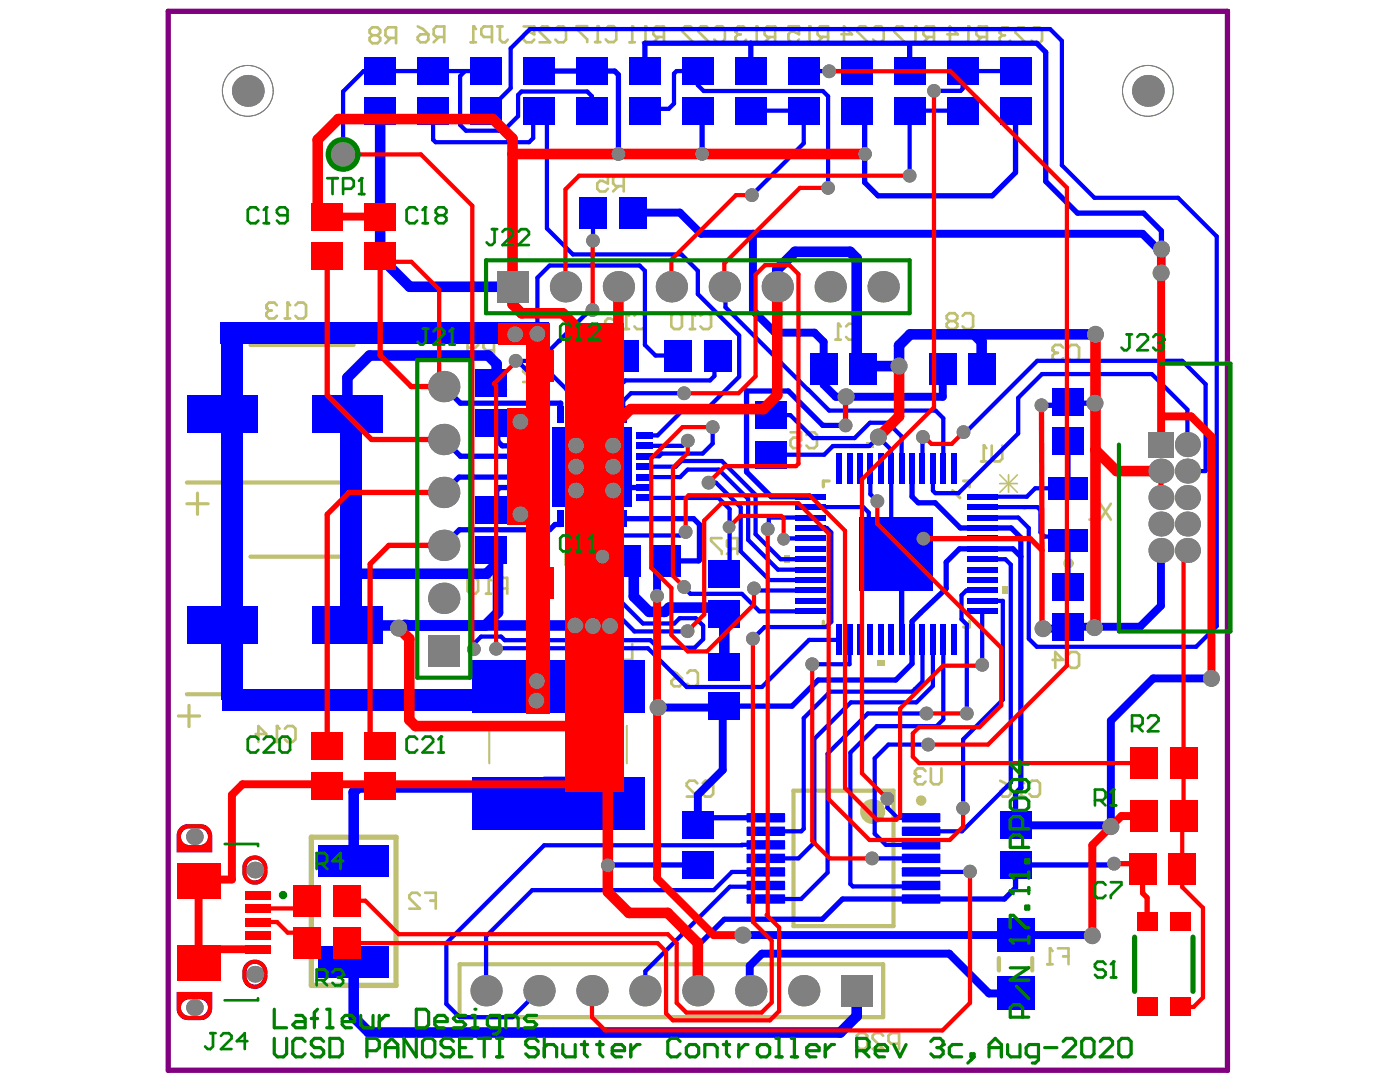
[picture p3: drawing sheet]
<svg xmlns="http://www.w3.org/2000/svg" width="279mm" height="216mm" viewBox="0 0 279 216" stroke-linecap="round" stroke-linejoin="round" font-family="sans-serif">
<path d="M33.6 2.3h211.4v211.2h-211.4zM33.6 213.5v.1" fill="none" stroke="#800080" stroke-width="1.1"/>
<g fill="#c0c073">
<path d="M175 131.8h1.6v1h-1.6z"/>
<path d="M172.9 88.3h1.6v1h-1.6z"/>
<path d="M200.1 117h1.1v1.6h-1.1z"/>
<path d="M156.6 110.8h1.1v1.6h-1.1z"/>
</g>
<path d="M165.5 96h-1.2v1.1M190.1 97.9l1.5 1.4M192.3 96h1.2v1.1M164.3 123.9v1.2h1.2M193.5 123.9v1.2h-1.2M35.6 142.9h4.2M37.7 140.8v4.2" fill="none" stroke="#c0c073" stroke-width=".63"/>
<path d="M50 68.8h20.6M37.3 96.3h33.3M50 111.1h20.6M37.3 138.5h33.3M158.3 157.8h20v27h-20zM91.7 192.4h84.6v10.6h-84.6zM199.3 191.2v2.5M206 191.2v2.5" fill="none" stroke="#c0c073" stroke-width=".83"/>
<path d="M97.6 144.8v7.5M125.1 144.8v7.5" fill="none" stroke="#c0c073" stroke-width=".42"/>
<path d="M62.1 167.1h16.9v29.5h-16.9z" fill="none" stroke="#c0c073" stroke-width="1.1"/>
<path d="M195.8 92.1h1.1M196.3 88.9v3.2M197.9 88.9v2.6l.5 .6h1.1l.5-.6v-2.6M139.2 156.3l-.6-.5h-1l-.5 .5v.5l2.1 2.1h-2.1M140.2 156.3l.6-.5h1l.5 .5v2.1l-.5 .5h-1l-.6-.5" fill="none" stroke="#c0c073" stroke-width=".53"/>
<circle cx="196.3" cy="88.9" r=".26" fill="#c0c073"/>
<path d="M119.2 35h2.1v1.6l-1-.5h-.6l-.5 .5v1.1l.5 .5h1.1l.5-.5M123.4 37.1l-1 1.1M124.5 37.1h-1.6l-.5-.5v-1l.5-.6h1.6v3.2M93.3 69.4h1.6l.5-.6v-.5l-.5-.5h-1.1l-.5 .5v2.1l.5 .5h1.1l.5-.5M97.5 69.9l-1 1M98.6 69.9h-1.6l-.5-.5v-1.1l.5-.5h1.6v3.1M196.3 88.9l.6 .5M97 118.5h1.1M97.5 115.3v3.2M100.2 117.4l-1.1 1.1M101.2 117.4h-1.6l-.5-.5v-1.1l.5-.5h1.6v3.2" fill="none" stroke="#c0c073" stroke-width=".53"/>
<path d="M39.4 98.4v4.2M37.3 100.5h4.2" fill="none" stroke="#c0c073" stroke-width=".63"/>
<circle cx="97.5" cy="115.3" r=".26" fill="#c0c073"/>
<g fill="none" stroke="#c0c073" stroke-width=".53">
<path d="M83.4 5.3l1 .5 1.1 1.1M83.4 7.4l.5-.5h1.6v1l-.5 .5h-1.1l-.5-.5zM87.6 7.4l-1.1 1M88.7 7.4h-1.6l-.6-.5v-1.1l.6-.5h1.6v3.1M93.9 8.4h1.1M94.5 5.3v3.1M98.2 7.4h-1.6l-.5-.5v-1.1l.5-.5h1.6v3.1M99.2 5.3h1.1M99.8 5.3v2.6l.5 .5h.5l.5-.5M106.5 73.6l-.5-.5h-1.1l-.5 .5v.5l2.1 2.1h-2.1M107.6 73.1v2.6l.5 .5h1.1l.5-.5v-2.6M93.3 115.8l.5-.5h1.1l.5 .5v2.1l-.5 .6h-1.1l-.5-.6z"/>
<path d="M97.5 115.3l.6 .5"/>
</g>
<circle cx="94.5" cy="5.3" r=".26" fill="#c0c073"/>
<path d="M94.5 5.3l.5 .5M124.5 65.7h1M125 62.5v3.2M126.6 63l.5-.5h1.1l.5 .5v2.1l-.5 .6h-1.1l-.5-.6M134 135.9l.5-.5h1.6v1l-.5 .6h-1.1l-.5-.6zM134 133.8l1 .5 1.1 1.1M137.2 134.3l.5-.5h1l.6 .5v2.1l-.6 .6h-1l-.5-.6" fill="none" stroke="#c0c073" stroke-width=".53"/>
<circle cx="125" cy="62.5" r=".26" fill="#c0c073"/>
<path d="M120.8 62.5h2.1v1.6l-1.1-.6h-.5l-.5 .6v1l.5 .6h1.1l.5-.6M125 62.5l.5 .5M137.7 65.7h1M138.2 62.5v3.2M139.8 63l.5-.5h1.1l.5 .5v2.1l-.5 .6h-1.1l-.5-.6" fill="none" stroke="#c0c073" stroke-width=".53"/>
<circle cx="138.2" cy="62.5" r=".26" fill="#c0c073"/>
<path d="M128.3 8.4h1M128.8 5.3v3.1M131.5 7.4l-1.1 1M132.5 7.4h-1.6l-.5-.5v-1.1l.5-.5h1.6v3.1M134 63l.5-.5h1.1l.5 .5v2.1l-.5 .6h-1.1l-.5-.6zM138.2 62.5l.5 .5" fill="none" stroke="#c0c073" stroke-width=".53"/>
<circle cx="128.8" cy="5.3" r=".26" fill="#c0c073"/>
<path d="M125.6 8.4h1.1M126.2 5.3v3.1M128.8 5.3l.5 .5" fill="none" stroke="#c0c073" stroke-width=".53"/>
<circle cx="126.2" cy="5.3" r=".26" fill="#c0c073"/>
<path d="M118.8 8.4h1M119.3 5.2v3.2M120.9 5.8l.5-.6h1.1l.5 .6v2.1l-.5 .5h-1.1l-.5-.5M126.2 5.3l.5 .5M138.3 5.8l-.5-.6h-1.1l-.5 .6v.5l2.1 2.1h-2.1M141.5 5.8l-.5-.6h-1.1l-.5 .6v.5l2.1 2.1h-2.1M142.5 5.8l.6-.6h1l.6 .6v2.1l-.6 .5h-1l-.6-.5" fill="none" stroke="#c0c073" stroke-width=".53"/>
<circle cx="119.3" cy="5.2" r=".26" fill="#c0c073"/>
<path d="M117.2 5.2h-2.1v.6l2.1 2.1v.5M119.3 5.2l.5 .6M166.7 67.8h1.1M167.3 64.6v3.2M168.9 65.1l.5-.5h1l.6 .5v2.1l-.6 .6h-1l-.5-.6M171.5 206.1h1.1l.5 .6v2.1l-.5 .5h-1.1l-.5-.5v-2.1zM176.3 206.7l-.6-.6h-1l-.6 .6v.5l2.2 2.1h-2.2M179.4 208.2h-1.6l-.5-.5v-1l.5-.6h1.6v3.2" fill="none" stroke="#c0c073" stroke-width=".53"/>
<circle cx="167.3" cy="64.6" r=".26" fill="#c0c073"/>
<path d="M161 8.4h1.1M161.6 5.2v3.2M164.2 7.4l-1 1M165.3 7.4h-1.6l-.5-.6v-1l.5-.6h1.6v3.2M167.9 6.8h2.1l-1.6-1.6v3.2M173.2 5.8l-.5-.6h-1.1l-.5 .6v.5l2.1 2.1h-2.1M174.2 5.8l.6-.6h1l.6 .6v2.1l-.6 .5h-1l-.6-.5M167.3 64.6l.5 .5" fill="none" stroke="#c0c073" stroke-width=".53"/>
<circle cx="161.6" cy="5.2" r=".26" fill="#c0c073"/>
<path d="M157.3 5.2h2.2v1.6l-1.1-.5h-.5l-.6 .5v1.1l.6 .5h1l.6-.5M161.6 5.2l.5 .6M209 192.4h1.1M209.5 189.2v3.2M211.1 189.2h2.1v3.2M212.2 190.8h1" fill="none" stroke="#c0c073" stroke-width=".53"/>
<circle cx="209.5" cy="189.2" r=".26" fill="#c0c073"/>
<path d="M203.3 158.9h1.1M203.8 155.8v3.1M205.4 156.3l.5-.5h1.1l.5 .5v2.1l-.5 .5h-1.1l-.5-.5M209.5 189.2l.6 .6" fill="none" stroke="#c0c073" stroke-width=".53"/>
<circle cx="203.8" cy="155.8" r=".26" fill="#c0c073"/>
<path d="M192.7 8.4h1.1M193.3 5.3v3.1M195.9 7.4l-1 1M197 7.4h-1.6l-.5-.5v-1.1l.5-.5h1.6v3.1M189.5 64.1l-.6-.6v-.5l.6-.5h1l.6 .5v.5l-.6 .6M189.5 64.1l-.6 .5v.5l.6 .6h1l.6-.6v-.5l-.6-.5M189.5 64.1h1M192.1 63l.5-.5h1.1l.5 .5v2.1l-.5 .6h-1.1l-.5-.6M199.6 155.8l1.1 .5 1 1.1M199.6 157.9l.5-.5h1.6v1l-.5 .5h-1.1l-.5-.5zM203.8 155.8l.6 .5" fill="none" stroke="#c0c073" stroke-width=".53"/>
<circle cx="193.3" cy="5.3" r=".26" fill="#c0c073"/>
<path d="M189 6.9h2.2l-1.6-1.6v3.1M193.3 5.3l.5 .5M201.6 6l-.5-.5h-1.1l-.5 .5v.5M204.8 6l-.5-.5h-1.1l-.5 .5v.5l2.1 2.1h-2.1M205.8 6l.6-.5h1l.6 .5v2.1l-.6 .5h-1l-.6-.5" fill="none" stroke="#c0c073" stroke-width=".53"/>
<circle cx="199.5" cy="6.5" r=".26" fill="#c0c073"/>
<path d="M199.5 6.5l.5 .5M200 7h.6M200 7l-.5 .6v.5l.5 .5h1.1l.5-.5M54.7 148h1.1M55.3 144.9v3.1M56.9 145.4l.5-.5h1l.6 .5v2.1l-.6 .5h-1l-.5-.5" fill="none" stroke="#c0c073" stroke-width=".53"/>
<circle cx="55.3" cy="144.9" r=".26" fill="#c0c073"/>
<path d="M56.9 63.5h1M57.4 60.4v3.1M59 60.9l.5-.5h1l.6 .5v2.1l-.6 .5h-1l-.5-.5M51 146.5h2.2l-1.6-1.6v3.1M55.3 144.9l.5 .5" fill="none" stroke="#c0c073" stroke-width=".53"/>
<circle cx="57.4" cy="60.4" r=".26" fill="#c0c073"/>
<path d="M55.3 60.9l-.6-.5h-1l-.5 .5v.5M57.4 60.4l.5 .5" fill="none" stroke="#c0c073" stroke-width=".53"/>
<circle cx="53.2" cy="61.4" r=".26" fill="#c0c073"/>
<path d="M53.2 61.4l.5 .6M53.7 62h.5M53.7 62l-.5 .5v.5l.5 .5h1l.6-.5M121.9 131.7h1.1M122.5 128.5v3.2M126.2 128.5v3.2h-2.1M83.8 178.7l-.5-.6h-1.1l-.5 .6v.5l2.1 2.1h-2.1M84.9 178.1h2.1v3.2M85.9 179.7h1.1" fill="none" stroke="#c0c073" stroke-width=".53"/>
<circle cx="122.5" cy="128.5" r=".26" fill="#c0c073"/>
<path d="M157.8 86.3h2.1v1.5l-1.1-.5h-.5l-.5 .5v1.1l.5 .5h1l.6-.5M160.9 86.8l.6-.5h1l.5 .5v2.1l-.5 .5h-1l-.6-.5M122.5 128.5l.5 .5M184.7 153.9l-.5-.6h-1.1l-.5 .6v.5M185.8 153.3v2.7l.5 .5h1.1l.5-.5v-2.7" fill="none" stroke="#c0c073" stroke-width=".53"/>
<circle cx="182.6" cy="154.4" r=".26" fill="#c0c073"/>
<path d="M217.5 103.7h1M218 100.5v3.2M219.6 100.5l2.1 3.2M221.7 100.5l-2.1 3.2M182.6 154.4l.5 .5M183.1 154.9h.6M183.1 154.9l-.5 .5v.6l.5 .5h1.1l.5-.5" fill="none" stroke="#c0c073" stroke-width=".53"/>
<path d="M199.5 94.7l3.5 3.6M199.5 96.5h3.5M201.3 94.7v3.6M203 94.7l-3.5 3.6" fill="none" stroke="#c0c073" stroke-width=".32"/>
<circle cx="218" cy="100.5" r=".26" fill="#c0c073"/>
<g fill="none" stroke="#c0c073" stroke-width=".53">
<path d="M74.3 7l-.5-.5v-.5l.5-.5h1l.6 .5v.5l-.6 .5M74.3 7l-.5 .6v.5l.5 .5h1l.6-.5v-.5l-.6-.6M74.3 7h1M78 7.6l-1.1 1M79 7.6h-1.5l-.6-.6v-1l.6-.5h1.5v3.1M104.5 5.3h2.1v1.6l-1-.6h-.6l-.5 .6v1l.5 .5h1.1l.5-.5M109.8 5.8l-.5-.5h-1.1l-.5 .5v.5l2.1 2.1h-2.1M110.8 5.8l.6-.5h1l.6 .5v2.1l-.6 .5h-1l-.6-.5M150.5 8.4h1M151 5.3v3.1M153.6 7.4l-1 1M154.7 7.4h-1.6l-.5-.5v-1.1l.5-.5h1.6v3.1"/>
<path d="M144 107.4h-2.1v.5l2.1 2.1v.5M146.1 109.5l-1 1M147.2 109.5h-1.6l-.5-.5v-1.1l.5-.5h1.6v3.1M218 100.5l.5 .5M210.1 131.7h2.1l-1.6-1.6v3.2M213.2 130.6l.6-.5h1l.6 .5v2.1l-.6 .6h-1l-.6-.6"/>
</g>
<circle cx="151" cy="5.3" r=".26" fill="#c0c073"/>
<path d="M148.9 5.8l-.5-.5h-1.1l-.5 .5v.5M151 5.3l.5 .5" fill="none" stroke="#c0c073" stroke-width=".53"/>
<circle cx="146.8" cy="6.3" r=".26" fill="#c0c073"/>
<path d="M146.8 6.3l.5 .6M147.3 6.9h.5M147.3 6.9l-.5 .5v.5l.5 .5h1.1l.5-.5M182.2 8.4h1M182.7 5.3v3.1M185.3 7.4l-1 1M186.4 7.4h-1.6l-.5-.5v-1.1l.5-.5h1.6v3.1" fill="none" stroke="#c0c073" stroke-width=".53"/>
<circle cx="182.7" cy="5.3" r=".26" fill="#c0c073"/>
<path d="M180.6 5.8l-.5-.5h-1.1l-.5 .5v.5l2.1 2.1h-2.1M182.7 5.3l.5 .5M212.2 69.4l-.5-.6h-1.1l-.5 .6v.5M213.2 69.4l.6-.6h1l.6 .6v2.1l-.6 .5h-1l-.6-.5M112.9 111.6h1.5l.6-.5v-.6l-.6-.5h-1l-.5 .5v2.2l.5 .5h1l.6-.5M116 110.5l.6-.5h1l.5 .5v2.2l-.5 .5h-1l-.6-.5" fill="none" stroke="#c0c073" stroke-width=".53"/>
<circle cx="210.1" cy="69.9" r=".26" fill="#c0c073"/>
<path d="M210.1 69.9l.5 .5M210.6 70.4h.5M210.6 70.4l-.5 .5v.6l.5 .5h1.1l.5-.5" fill="none" stroke="#c0c073" stroke-width=".53"/>
<g fill="none" stroke="#c0c073" stroke-width="1">
<circle cx="108.8" cy="81.1" r=".52"/>
<circle cx="213.2" cy="112.4" r=".52"/>
<circle cx="183.8" cy="159.7" r=".52"/>
</g>
<circle cx="174.2" cy="161.9" r="1.25" fill="none" stroke="#c0c073" stroke-width="2.5"/>
<g fill="none" stroke="#808080" stroke-width=".2">
<circle cx="49.5" cy="18.1" r="5.1"/>
<circle cx="229.1" cy="18.1" r="5.1"/>
</g>
<g fill="#00f">
<path d="M35.3 197.9h7v3.1h-.8l-.1-.5-.3-.5-.9-.6h-2.7l-.8 .4-.5 .7-.1 .8 .3 .8 .7 .5 .6 .1 2.6-.1 .9-.6 .3-1h.8a2.34 2.34 0 0 1-2.3 2.5h-2.5a2.24 2.24 0 0 1-2.2-2.2z"/>
<path d="M35.9 165.2a2.25 2.25 0 0 1 1.6-.7h2.5a2.34 2.34 0 0 1 2.3 2.5h-.8l-.3-1-.9-.6-2.6-.1-.6 .1-.6 .5-.4 .8 .1 .8 .5 .7 .9 .4h2.6l.9-.5 .3-.6 .1-.5h.8v3.1h-7v-3.7l.2-.7z"/>
<path d="M49.1 192.3a2.5 2.5 0 0 1 2.7-.6 2.5 2.5 0 0 1 1.6 2.3v.5h-.9v-1l-.4-.7-.7-.4h-.9l-.7 .2-.4 .6-.2 .5v1.1a1.67 1.67 0 0 0 1.6 1.7 1.67 1.67 0 0 0 1.7-1.6v-.4h.9a2.5 2.5 0 0 1-2.4 2.8 2.5 2.5 0 0 1-2.6-2.4v-1.5z"/>
<path d="M49 171.5a2.53 2.53 0 0 1 2.9-.6 2.53 2.53 0 0 1 1.5 2.6h-.9v-.7l-.4-.7-.5-.4-.7-.2a1.68 1.68 0 0 0-1.7 1.7v1.1l.2 .6 .5 .5 .6 .3 .9-.1 .7-.4 .4-.7v-1h.9v.5a2.5 2.5 0 0 1-2.5 2.5 2.5 2.5 0 0 1-2.5-2.5v-1.4z"/>
</g>
<path d="M99.1 72.6v3.9M70.6 114l.5 .5M81.3 124.7h-.6l-.1 .1M96.8 124.8h.1M99.4 122.2l-2.6 2.6M114.6 124.8l.3 .1M71.5 157.1l-.9 1" fill="none" stroke="#00f" stroke-width="2.1"/>
<path d="M72.6 14.2l-4.1 4.1M92.8 14.2h4.2M105.8 5.8l-3.9 3.9M97 22.1h.4M107.6 22.1l-1.2 1.1M102.9 72h.3l2.6 2.5M103.3 72h4.3M107.3 66.6l.1 .2M100 127h-4l-1.4 1.5M107.6 197.7l-5.3 5.3M89.1 200.3l2.6 2.7" fill="none" stroke="#00f" stroke-width=".85"/>
<path d="M88.8 76.9l-.2 .2M99.1 84.4l.2 .2M99.7 97.3l-.6 .6v3.9M111.9 80.4v2.3M91.7 105.7l-3.1 3.1M111.9 104.6l-1.1 .1-1.1 1M106.9 157.1l-2 2" fill="none" stroke="#00f" stroke-width="1.1"/>
<path d="M104.2 84.4l-.3-.3h2.9l.8 .8M107.7 100v2.6h-3.8M98.7 109.7h.4l.3 .3" fill="none" stroke="#00f" stroke-width="1.6"/>
<circle cx="113" cy="77.6" r=".42" fill="#00f"/>
<path d="M109.9 74.5l3.1 3.1M116.8 70.9v6.1M116.9 62.7l-5.4 5.4" fill="none" stroke="#00f" stroke-width=".85"/>
<circle cx="111.5" cy="68.1" r=".42" fill="#00f"/>
<g fill="none" stroke="#00f" stroke-width=".85">
<path d="M68.5 18.3v12.5M101.9 9.7v7.9M104.1 18.3l-.7 .6v4.3M118.1 19.2v2.9M135 14.2h4.3M139.3 14.2v2.8l1.1 1.2M139.3 14.2l-2.2 2.2M160.4 14.2h6h-.9M164.2 18.2l1.1 1v18.3M192.1 14.2v3.5l-.4 .4h-5.3M86.4 22.1v5.8l.5 .5M106.4 23.2v4.4l-.8 .8"/>
<path d="M133.5 21.7h-4.4l-.4 .4M160.4 22.1v6.5M107.3 55.4v11.2M118.4 42.4l-.1 5.6M127.6 53l1.1 1v14.8l2.1 2.1M136 50.8l3.3 3.2v4.7M144.6 57.2l.2 .2v3.9M113 77.6l1 1v4.1M118.1 78.3v4.4M124.7 70.9v2.6h-2.6l-1.9 2v7.2M124.8 75.9l-2.5 2.5v4.3M161.2 77.8l4.3 4.1"/>
<path d="M124.4 80v2.7M128.5 86.9h2.7M132.1 90.5l-.5 .5h-3.1M136.7 81.4h4.6M137.2 93.7l-1.5 1.5M137.3 87.9l-1.1 1.1M141.5 96.1l-.1 .2M142.2 85.2v3.3l-2 2M143.4 99.4l2.2 2.2M143.4 93.7l5.9 5.9M144.1 92l6.7 6.7v7.9M153.9 82.8h3.8"/>
<path d="M166.2 89l-1.7 1.7M173.6 84.4l-3.1 3M173.7 93.4v5.2l1.4 1.4M175.3 87.2l-1.8 1.8M177.8 89.7l.1 3.7M184.7 87.7l-.6 .6v5.1M186.2 97.9l.5 .5h4.6M186.7 81.9l1.6 1.6M206.6 97.4l-1.7 1.7M213.2 88.1h.4v1.6h-.4M213.5 80.4l-.3-.2-.6 .7M237 94h3.6"/>
<path d="M120.2 103.5v2.1M122.3 103.5v2l1.3 1.4M136.5 117.1l1.3 1.4M136.8 106.1h-.4l-.7 .8M150.5 117.4h.2M153.4 103.3v1.5l-.2 .3v.5M156.6 107.4l-.2 .2M161.8 105.4h3.2l.9 .8M172.3 101.2l1.1 1.1v2.7M192.8 117.8l-.9 1M196 119.9h4.1M196 111.6h4.6"/>
<path d="M204.5 101.2h2.5l.6 .6M207.6 106.2l.9 .9M94.6 128.5v1M99.1 129.3l-.1 .2M129.8 127.7l1.5 1.5M135.6 123.4h3.2l1.5 1.4v2.8l-1.7 1.6M137.2 125.9v.1M161.5 127.7h6M165.7 138l-5.3 5.3v22.1M165.9 124.1l-1.1 1M167.5 127.7h.1M169.5 127.7v4.8"/>
<path d="M184.1 127.7v8.3l-1.5 1.5M191.9 123.6l1.1 1M162.5 147.4v20.7M165.2 150.4v23.7M174.6 151.3v15.1M175 144.9l-5.3 5.3M188.3 143.5l-1.4 1.4M121.3 172.7v.3M148 168.6l.1 .1M152.8 176.7l-.2 .2M152.8 171.3h6.5M169.7 176.4l.5 .5"/>
<path d="M179.1 163.2h4.7M183.6 171.3l.1-.1 .1 .1M183.8 176.7l-.2 .2M89.1 188.2v12.1M97 186.8v10.9M128.8 193.8l-.1 3.9"/>
</g>
<g fill="none" stroke="#00f" stroke-width="2.1">
<path d="M140 22.8l.1 .1M158.7 50.2l-3.6 3.6v3.4M169.7 50.2l1.3 1.4v21.5M69.3 75.4v7.2M97.4 70.9l1.7 1.7M99.4 110v12.2M99.4 112.2l-2.3 2.3M120.3 111.1h4M173.4 105v5.5M177.9 109.5h1M178.9 111.6h1M182 107.4h-3.1v3.1"/>
<path d="M107.6 136.8l-.6 .5v2.5M129.5 122.1h3.2M144.6 121.2v11.8M70.6 158.1v13.6M70.6 192v11l3.1 3M171 197.7v5.1"/>
</g>
<g fill="none" stroke="#00f" stroke-width="1.1">
<path d="M118.1 14.2h4.6l.7 .7v15.8M128.7 8.6v5.6M149.8 8.6v5.6M140 22.8l-.7-.7h-.4l-1.3 1.3M140.1 22.9v7.8M171 22.1l-.9 .8M172.6 24.4v12l2.6 2.7M231.8 46.1l-.1 3.7M149 78v16.2M91.6 95.2l-3 3.1M99.3 84.6v3.5M114 97.3v6.2"/>
<path d="M116.1 82.7v8.3M118.1 93.1v10.4M123 97.3l-.6 .6M182 99.1l1.3 1.2M111.9 103.5v1.1M138.4 103.5l1.2 1.2M139.6 111.8l-.2 .1M203.7 107.3v3.8M182 132.4l-3.2 3.3M183.7 122.3l-1.7 1.7v3.7M203.7 157.3l-1 1M140.8 163.2l-1.5 1.5"/>
<path d="M149.8 162.8l.4 .4M202.7 172.6v4.6M222.3 172.3v.3M139.3 188.7v9"/>
</g>
<g fill="none" stroke="#00f" stroke-width="1.6">
<path d="M135.7 42.4l4.2 4.2M150.3 46.6v15.4M231.2 49.8h.5M231.8 54.4l-.1 .1M162.5 66.4l1.9 1.8M164.4 73.6v3.2l2.4 2.4M107.6 84.9v1.4M98.7 109.7l-1.9 2M133 111.9h-1.9v6.6M213.2 125.1l-.3 .3M139.3 158.6v4.8M144.6 140.9l-.4 .3"/>
<path d="M221.7 164.7v.2M148.3 186.6h.5M148.8 186.6h.1M149.6 192.7v4"/>
</g>
<circle cx="182.6" cy="137.5" r=".42" fill="#00f"/>
<g fill="none" stroke="#00f" stroke-width=".85">
<path d="M72.6 14.2h20.2l-1 1v9.7l1.2 1.2h7.5l2.9-2.9M101.9 17.6l-4.5 4.5M104.1 18.3h13.1l.9 .9M105.8 5.8h103.8l2.3 2.3v24.9l6.5 6.5h16.7l7.7 7.7v77.7l-4.1 4.2h-31.8l-1.6-1.7v-22l-2.1-2.1h-7.2M135 14.2l-.5 .5v6l-1 1M140.4 18.2h23.8M166.4 14.2h4.6M192.1 14.2h10.6M86.9 28.4h18.7M109.2 23.9v21.7l5.1 5.2h21.7M149.8 22.1h10.6M160.4 28.6l-10.4 10.3"/>
<path d="M192.1 22.1h-10.6v13M127.6 53h-17.9l-2.4 2.4M139.3 58.7l8.2 8.2v8.3l-6.2 6.2M105.8 74.5h4.1M111.5 68.1l-3.9 3.9M116.8 77l1.3 1.3M118.2 61.9h-.4l-.9 .8M130.8 70.9h4.5M136.5 78.5h-10.6l-1.5 1.5M143.2 70.9v.7h-.6v3.4l-.9 .9h-16.9M144.8 61.3l16.4 16.5M128.5 99.4h14.9"/>
<path d="M128.5 89h7.7M128.5 95.2h7.2M132.1 90.5h8.1M136.7 81.4l-5.5 5.5M137.2 93.7h6.2M141.4 96.3h1.5l4.9 5v8.7l5.8 5.7h8.2M144.1 92h-8.1l-1.1 1.1h-6.4M149.3 99.6v8.1l6 6h6.5M153.9 90.7h10.6M157.7 82.8l4.6 4.6h8.2M165.5 81.9h21.2M166.2 89h7.3"/>
<path d="M173.6 84.4h3.6l2.7 2.7v6.3M175.3 87.2l2.5 2.5M177.9 93.4v16.1M184.2 87.2l.5 .5M186.2 93.4v4.5M188.3 83.5v9.9M192.3 86.2l.2 .3 14.5-14.5h28.9l4.7 4.7v17.3M196 99.1h8.9M213.2 89.7v7.7h-6.6M237 88.7v-7l-7.1-7.1h-21.9l-4.8 4.8v7.1l-11.9 11.9M116.1 103.5v11.9l10.5 10.6h10.6M120.2 105.6l-2.5 2.5v5.7l10.6 10.6h6.3l1-1"/>
<path d="M123.6 106.9h12.1M137.8 118.5h10.3l3.5 3.5h10.2M145.6 101.6v10.5M150.7 117.4l.4 .4h10.7M150.8 106.6l5 5h6M153.4 103.3h8.4M156.6 107.4h5.2M161.8 101.2h10.5M165.9 106.2v17.9M182 107.4h14M191.9 118.8v4.8M192.8 117.8h3.2"/>
<path d="M196 101.2h8.5M200.1 119.9v19.7l-7.9 7.9v13.8M200.6 111.6l1.1 1.1v43.5l-9.7 9.7h-8.2M207.6 101.8v4.4M208.5 107.1h2.6M213.2 107.8v9.4M100 127l.7 .7h29.1M131.3 129.2h7.3M161.5 127.7l-9.4 9.4h-15l-7.8-7.8h-30.2M162.1 132.5h7.4M164.8 125.1h-12.2l-2.3 2.3M182.6 137.5l-.5 .5h-16.4"/>
<path d="M186.2 127.7v9.2l-3.3 3.2h-13.1l-7.3 7.3M188.3 127.7v15.8M193 124.6v17.8M196 122v10.6M169.7 150.2v26.2M175 144.9h11.9M177.1 159.4v1.8l2 2M184.9 142.4h-11.7l-8 8M185.2 148.6h-7.9l-2.7 2.7M148 168.6h4.8M148.1 168.7h-39.5l-19.5 19.5M152.6 176.9h-6.9l-16.9 16.9"/>
<path d="M152.8 174h-6.7l-3.7 3.6h-36.2l-9.2 9.2M160.4 165.4l-.5 .5h-7.1M162.5 168.1l-3.2 3.2M165.2 174.1l-5.3 5.3h-7.1M170.2 176.9h13.4M174 171.3h9.6M174.6 166.4l2.2 2.2h7M183.8 174h9.8M91.7 203h10.6"/>
</g>
<g fill="none" stroke="#00f" stroke-width="1.1">
<path d="M107.6 14.2h10.5M128.7 8.6h78.2l1.8 1.8v25.8l6.3 6.3h13.2l3.6 3.6M181.5 8.7v5.5M202.7 22.1v12.3l-4.7 4.7h-22.8M88.6 77.1l3.3 3.3h20M149 78h8.3l6.9 6.9h4.6M88.6 87.7l3.3 3.3h15.8M91.6 95.2h16.1M99.3 88.1l.9 .9h7.5M99.7 97.3h8M116.1 91l2 2.1-4.1 4.2M123 97.3h5.5"/>
<path d="M149 94.2l4.9 4.9h7.9M182 93.4v5.7M207.9 80.9h4.7M213.5 80.4h5M91.7 105.7h18M124.4 103.5h14M133 111.9h6.4M139.6 104.7v7.1M179.9 111.6v16.1M183.3 100.3h3.3l5.1 5.1h10.1l1.9 1.9M178.8 135.7h-15.5l-5.2 5.2h-10.3M182 127.7v4.7"/>
<path d="M183.7 122.3l5.1-4.9v-5.2l2.7-2.7h10.7l1.5 1.6v46.2M108.6 155.5h5.3M202.7 158.3v6.4M122.5 172.6h16.8M140.8 163.2h12M202.7 172.6h19.6M202.7 177.2l-2.2 2.2h-32.4l-4 4h-19.5l-5.3 5.3"/>
</g>
<g fill="none" stroke="#00f" stroke-width="2.1">
<path d="M75.9 22.1v29.2l5.9 5.9h20.5M158.7 50.2h11M97.4 70.9h-23.6l-4.5 4.5M194.4 66.7l1.5 1.5v4.4M218.6 66.7h-37l-2.2 2.2v4.2h-5.3M71.1 114.5h26M124.3 111.1l.8 .8h1.4v7.1l3 3.1M173.4 110.5h5.5v1.1M69.3 124.8h45.3M107.6 136.8l.7 1 3.1 3.1M114.9 124.9h6.8M144.6 121.2h-11.1l-.8 .9"/>
<path d="M71.5 157.1h35.4M171 202.8l-3.3 3.2h-94"/>
</g>
<g fill="none" stroke="#00f" stroke-width="1.6">
<path d="M126.3 42.4h9.4M139.9 46.6h88.1l3.2 3.2M231.8 49.7v4.7M99.1 76.5l1.3 1.3M150.3 62l4.4 4.4h7.8M164.4 68.2v5.4M168.9 79.2l-.4 .3M188.2 73.6v5.6h-21.4M231.7 109.8v11.1l-4.2 4.2h-14.3M208.2 125.4h4.7M241.8 135.4h-11.7l-8.4 8.4v20.9h-19M132.5 141.2h11.8"/>
<path d="M144.2 141.2v12.4l-4.9 5M148.8 186.6h69.2M149.6 192.7l2.5-2.4h37.3l8 7.9h5.3"/>
</g>
<g fill="#00f">
<path d="M44.2 68.3h4.2v71.3h-4.2z" fill-rule="evenodd"/>
<path d="M67.9 78.9h4.3v47.5h-4.3z" fill-rule="evenodd"/>
<path d="M44.1 64.3h65.5v4.2h-65.5z" fill-rule="evenodd"/>
<path d="M44.3 137.5h60.7v4.2h-60.7z" fill-rule="evenodd"/>
</g>
<g fill="#808080">
<circle cx="94.6" cy="129.5" r="1.37"/>
<circle cx="99" cy="129.5" r="1.37"/>
<circle cx="156.4" cy="107.6" r="1.27"/>
<circle cx="153.2" cy="105.6" r="1.37"/>
<circle cx="150.5" cy="117.4" r="1.37"/>
<circle cx="145.5" cy="105.2" r="1.27"/>
<circle cx="150.3" cy="127.4" r="1.37"/>
<circle cx="141.4" cy="96.3" r="1.37"/>
<circle cx="107.1" cy="135.9" r="1.59"/>
<circle cx="107" cy="139.8" r="1.59"/>
<circle cx="102.9" cy="72" r="1.37"/>
<circle cx="118.2" cy="61.9" r="1.37"/>
<circle cx="137.2" cy="125.9" r="1.37"/>
<circle cx="168.8" cy="84.9" r="1.37"/>
<circle cx="118.3" cy="48" r="1.37"/>
<circle cx="131.3" cy="141.2" r="1.69"/>
<circle cx="148.3" cy="186.6" r="1.69"/>
<circle cx="103.9" cy="84.1" r="1.59"/>
<circle cx="103.9" cy="102.6" r="1.59"/>
<circle cx="79.6" cy="125.3" r="1.69"/>
<circle cx="184.2" cy="87.2" r="1.37"/>
<circle cx="192.3" cy="86.2" r="1.37"/>
<circle cx="121.3" cy="172.7" r="1.37"/>
<circle cx="218.5" cy="80.4" r="1.69"/>
<circle cx="185.2" cy="148.6" r="1.37"/>
<circle cx="186.4" cy="18.1" r="1.37"/>
<circle cx="181.5" cy="35.1" r="1.37"/>
<circle cx="140.1" cy="30.7" r="1.37"/>
<circle cx="179.4" cy="73.1" r="1.69"/>
<circle cx="175.3" cy="87.2" r="1.69"/>
<circle cx="218.6" cy="66.7" r="1.69"/>
<circle cx="241.8" cy="135.4" r="1.69"/>
<circle cx="221.7" cy="164.9" r="1.69"/>
<circle cx="218" cy="186.7" r="1.69"/>
<circle cx="231.8" cy="49.7" r="1.69"/>
<circle cx="231.7" cy="54.5" r="1.69"/>
<circle cx="165.5" cy="14.2" r="1.37"/>
<circle cx="193.6" cy="173.9" r="1.37"/>
<circle cx="174" cy="171.3" r="1.37"/>
<circle cx="118.3" cy="124.9" r="1.59"/>
<circle cx="121.7" cy="124.9" r="1.59"/>
<circle cx="114.8" cy="124.8" r="1.59"/>
<circle cx="222.3" cy="172.3" r="1.37"/>
<circle cx="137.3" cy="87.9" r="1.37"/>
<circle cx="218.4" cy="125.2" r="1.69"/>
<circle cx="207.8" cy="80.9" r="1.37"/>
<circle cx="208.2" cy="125.4" r="1.69"/>
<circle cx="184.3" cy="107.5" r="1.37"/>
<circle cx="123.4" cy="30.7" r="1.37"/>
<circle cx="172.6" cy="30.7" r="1.37"/>
<circle cx="150" cy="38.9" r="1.37"/>
<circle cx="168.9" cy="79.2" r="1.69"/>
<circle cx="136.5" cy="78.5" r="1.37"/>
<circle cx="131.1" cy="118.9" r="1.37"/>
<circle cx="165.3" cy="37.5" r="1.37"/>
<circle cx="177.1" cy="159.4" r="1.37"/>
<circle cx="175.1" cy="100" r="1.37"/>
<circle cx="184.9" cy="142.4" r="1.37"/>
<circle cx="193" cy="142.4" r="1.37"/>
<circle cx="192.2" cy="161.3" r="1.37"/>
<circle cx="136.8" cy="106.1" r="1.37"/>
<circle cx="196" cy="132.6" r="1.37"/>
<circle cx="162.1" cy="132.5" r="1.37"/>
<circle cx="136.5" cy="117.1" r="1.37"/>
<circle cx="142.2" cy="85.2" r="1.37"/>
<circle cx="120.3" cy="111.1" r="1.37"/>
<circle cx="107.3" cy="66.6" r="1.59"/>
<circle cx="102.8" cy="66.7" r="1.59"/>
<circle cx="115" cy="97.9" r="1.59"/>
<circle cx="122.4" cy="97.9" r="1.59"/>
<circle cx="115" cy="88.9" r="1.59"/>
<circle cx="122.4" cy="93.1" r="1.59"/>
<circle cx="122.4" cy="88.9" r="1.59"/>
<circle cx="115" cy="93.1" r="1.59"/>
<circle cx="38.8" cy="201.1" r="1.66"/>
<circle cx="38.8" cy="167" r="1.66"/>
<circle cx="112.9" cy="57.2" r="3.1"/>
<circle cx="155.1" cy="57.2" r="3.1"/>
<circle cx="231.7" cy="99.3" r="2.5"/>
<circle cx="88.6" cy="119.4" r="3.1"/>
<circle cx="88.6" cy="87.7" r="3.1"/>
<circle cx="88.6" cy="98.3" r="3.1"/>
<circle cx="97" cy="197.7" r="3.1"/>
<circle cx="139.3" cy="197.7" r="3.1"/>
<circle cx="231.7" cy="94" r="2.5"/>
<circle cx="231.7" cy="104.6" r="2.5"/>
<circle cx="88.6" cy="77.1" r="3.1"/>
<circle cx="88.6" cy="108.8" r="3.1"/>
<circle cx="231.7" cy="109.8" r="2.5"/>
<circle cx="50.9" cy="194.4" r="1.66"/>
<circle cx="50.9" cy="173.6" r="1.66"/>
<circle cx="123.4" cy="57.2" r="3.1"/>
<circle cx="134" cy="57.2" r="3.1"/>
<circle cx="165.7" cy="57.2" r="3.1"/>
<circle cx="176.3" cy="57.2" r="3.1"/>
<circle cx="237" cy="99.3" r="2.5"/>
<circle cx="68.5" cy="30.8" r="3.1"/>
<circle cx="107.6" cy="197.7" r="3.1"/>
<circle cx="118.1" cy="197.7" r="3.1"/>
<circle cx="128.7" cy="197.7" r="3.1"/>
<circle cx="160.4" cy="197.7" r="3.1"/>
<circle cx="237" cy="88.7" r="2.5"/>
<circle cx="237" cy="94" r="2.5"/>
<circle cx="237" cy="104.6" r="2.5"/>
<circle cx="229.1" cy="18.1" r="3.2"/>
<circle cx="237" cy="109.8" r="2.5"/>
<circle cx="144.6" cy="57.2" r="3.1"/>
<circle cx="49.5" cy="18.1" r="3.2"/>
<circle cx="149.8" cy="197.7" r="3.1"/>
</g>
<g fill="#808080">
<path d="M85.4 126.8h6.3v6.3h-6.3z" fill-rule="evenodd"/>
<path d="M229.2 86.2h5v5h-5z" fill-rule="evenodd"/>
<path d="M99.2 54.1h6.2v6.2h-6.2z" fill-rule="evenodd"/>
<path d="M167.9 194.6h6.2v6.2h-6.2z" fill-rule="evenodd"/>
</g>
<g fill="#00f">
<path d="M93.9 11.5h6.2v5.4h-6.2z" fill-rule="evenodd"/>
<path d="M115.4 81.1h1.3v3.3h-1.3z" fill-rule="evenodd"/>
<path d="M113.4 81.1h1.2v3.3h-1.2z" fill-rule="evenodd"/>
<path d="M111.3 81.1h1.2v3.3h-1.2z" fill-rule="evenodd"/>
<path d="M123.8 81.1h1.2v3.3h-1.2z" fill-rule="evenodd"/>
<path d="M121.7 81.1h1.2v3.3h-1.2z" fill-rule="evenodd"/>
<path d="M119.6 81.1h1.2v3.3h-1.2z" fill-rule="evenodd"/>
<path d="M126.9 98.7h3.3v1.3h-3.3z" fill-rule="evenodd"/>
<path d="M126.9 96.7h3.3v1.2h-3.3z" fill-rule="evenodd"/>
<path d="M126.9 92.5h3.3v1.2h-3.3z" fill-rule="evenodd"/>
<path d="M126.9 90.4h3.3v1.3h-3.3z" fill-rule="evenodd"/>
<path d="M126.9 88.3h3.3v1.3h-3.3z" fill-rule="evenodd"/>
<path d="M136.2 11.5h6.2v5.4h-6.2z" fill-rule="evenodd"/>
<path d="M161.7 70.5h5.4v6.2h-5.4z" fill-rule="evenodd"/>
<path d="M169.6 70.5h5.4v6.2h-5.4z" fill-rule="evenodd"/>
<path d="M178.4 11.5h6.3v5.4h-6.3z" fill-rule="evenodd"/>
<path d="M93.9 19.4h6.2v5.4h-6.2z" fill-rule="evenodd"/>
<path d="M111.3 101.9h1.2v3.3h-1.2z" fill-rule="evenodd"/>
<path d="M113.4 101.9h1.2v3.3h-1.2z" fill-rule="evenodd"/>
<path d="M115.4 101.9h1.3v3.3h-1.3z" fill-rule="evenodd"/>
<path d="M119.6 101.9h1.2v3.3h-1.2z" fill-rule="evenodd"/>
<path d="M121.7 101.9h1.2v3.3h-1.2z" fill-rule="evenodd"/>
<path d="M123.8 101.9h1.2v3.3h-1.2z" fill-rule="evenodd"/>
<path d="M126.9 94.6h3.3v1.2h-3.3z" fill-rule="evenodd"/>
<path d="M126.9 86.3h3.3v1.2h-3.3z" fill-rule="evenodd"/>
<path d="M136.2 162h6.2v5.4h-6.2z" fill-rule="evenodd"/>
<path d="M136.2 19.4h6.2v5.4h-6.2z" fill-rule="evenodd"/>
<path d="M175.2 124.6h1.2v6.1h-1.2z" fill-rule="evenodd"/>
<path d="M173.1 124.6h1.2v6.1h-1.2z" fill-rule="evenodd"/>
<path d="M171 124.6h1.2v6.1h-1.2z" fill-rule="evenodd"/>
<path d="M169 124.6h1.1v6.1h-1.1z" fill-rule="evenodd"/>
<path d="M169 90.4h1.1v6.1h-1.1z" fill-rule="evenodd"/>
<path d="M171 90.4h1.2v6.1h-1.2z" fill-rule="evenodd"/>
<path d="M173.1 90.4h1.2v6.1h-1.2z" fill-rule="evenodd"/>
<path d="M175.2 90.4h1.2v6.1h-1.2z" fill-rule="evenodd"/>
<path d="M183.5 124.6h1.2v6.1h-1.2z" fill-rule="evenodd"/>
<path d="M181.4 124.6h1.2v6.1h-1.2z" fill-rule="evenodd"/>
<path d="M179.4 124.6h1.1v6.1h-1.1z" fill-rule="evenodd"/>
<path d="M177.3 124.6h1.1v6.1h-1.1z" fill-rule="evenodd"/>
<path d="M177.3 90.4h1.1v6.1h-1.1z" fill-rule="evenodd"/>
<path d="M179.4 90.4h1.1v6.1h-1.1z" fill-rule="evenodd"/>
<path d="M181.4 90.4h1.2v6.1h-1.2z" fill-rule="evenodd"/>
<path d="M183.5 90.4h1.2v6.1h-1.2z" fill-rule="evenodd"/>
<path d="M178.4 19.4h6.3v5.4h-6.3z" fill-rule="evenodd"/>
<path d="M189.8 124.6h1.1v6.1h-1.1z" fill-rule="evenodd"/>
<path d="M187.7 124.6h1.1v6.1h-1.1z" fill-rule="evenodd"/>
<path d="M187.7 90.4h1.1v6.1h-1.1z" fill-rule="evenodd"/>
<path d="M189.8 90.4h1.1v6.1h-1.1z" fill-rule="evenodd"/>
<path d="M136.2 169.9h6.2v5.4h-6.2z" fill-rule="evenodd"/>
<path d="M63.6 188.9h14v6.2h-14z" fill-rule="evenodd"/>
<path d="M62.3 121.1h14.1v7.4h-14.1z" fill-rule="evenodd"/>
<path d="M62.3 78.8h14.1v7.5h-14.1z" fill-rule="evenodd"/>
<path d="M72.7 11.5h6.3v5.4h-6.3z" fill-rule="evenodd"/>
<path d="M106.1 96.7h3.3v1.2h-3.3z" fill-rule="evenodd"/>
<path d="M106.1 98.7h3.3v1.3h-3.3z" fill-rule="evenodd"/>
<path d="M106.1 88.3h3.3v1.3h-3.3z" fill-rule="evenodd"/>
<path d="M106.1 90.4h3.3v1.3h-3.3z" fill-rule="evenodd"/>
<path d="M106.1 92.5h3.3v1.2h-3.3z" fill-rule="evenodd"/>
<path d="M83.3 11.5h6.3v5.4h-6.3z" fill-rule="evenodd"/>
<path d="M104.5 11.5h6.2v5.4h-6.2z" fill-rule="evenodd"/>
<path d="M117.5 81.1h1.3v3.3h-1.3z" fill-rule="evenodd"/>
<path d="M125.6 11.5h6.2v5.4h-6.2z" fill-rule="evenodd"/>
<path d="M115 11.5h6.3v5.4h-6.3z" fill-rule="evenodd"/>
<path d="M149 173.3l.2-.3h7.3l.2 .3v1.4l-.2 .2h-7.3l-.2-.2z" fill-rule="evenodd"/>
<path d="M149 176l.2-.3h7.3l.2 .3v1.4l-.2 .2h-7.3l-.2-.2z" fill-rule="evenodd"/>
<path d="M149 165.1l.2-.2h7.3l.2 .2v1.5l-.2 .2h-7.3l-.2-.2z" fill-rule="evenodd"/>
<path d="M149 167.8l.2-.2h7.3l.2 .2v1.5l-.2 .2h-7.3l-.2-.2z" fill-rule="evenodd"/>
<path d="M158.7 121.4h6.1v1.2h-6.1z" fill-rule="evenodd"/>
<path d="M158.7 117.2h6.1v1.2h-6.1z" fill-rule="evenodd"/>
<path d="M158.7 115.2h6.1v1.1h-6.1z" fill-rule="evenodd"/>
<path d="M158.7 113.1h6.1v1.1h-6.1z" fill-rule="evenodd"/>
<path d="M158.7 108.9h6.1v1.2h-6.1z" fill-rule="evenodd"/>
<path d="M158.7 106.8h6.1v1.2h-6.1z" fill-rule="evenodd"/>
<path d="M158.7 104.8h6.1v1.1h-6.1z" fill-rule="evenodd"/>
<path d="M158.7 100.6h6.1v1.2h-6.1z" fill-rule="evenodd"/>
<path d="M158.7 98.5h6.1v1.2h-6.1z" fill-rule="evenodd"/>
<path d="M150.7 88h6.3v5.4h-6.3z" fill-rule="evenodd"/>
<path d="M150.7 80.1h6.3v5.4h-6.3z" fill-rule="evenodd"/>
<path d="M167.9 11.5h6.2v5.4h-6.2z" fill-rule="evenodd"/>
<path d="M157.3 11.5h6.2v5.4h-6.2z" fill-rule="evenodd"/>
<path d="M193 121.4h6.1v1.2h-6.1z" fill-rule="evenodd"/>
<path d="M193 113.1h6.1v1.1h-6.1z" fill-rule="evenodd"/>
<path d="M193 115.2h6.1v1.1h-6.1z" fill-rule="evenodd"/>
<path d="M193 117.2h6.1v1.2h-6.1z" fill-rule="evenodd"/>
<path d="M193 104.8h6.1v1.1h-6.1z" fill-rule="evenodd"/>
<path d="M193 106.8h6.1v1.2h-6.1z" fill-rule="evenodd"/>
<path d="M193 108.9h6.1v1.2h-6.1z" fill-rule="evenodd"/>
<path d="M193 98.5h6.1v1.2h-6.1z" fill-rule="evenodd"/>
<path d="M193 100.6h6.1v1.2h-6.1z" fill-rule="evenodd"/>
<path d="M193.4 70.5h5.4v6.2h-5.4z" fill-rule="evenodd"/>
<path d="M185.4 70.5h5.5v6.2h-5.5z" fill-rule="evenodd"/>
<path d="M199.6 11.5h6.2v5.4h-6.2z" fill-rule="evenodd"/>
<path d="M189 11.5h6.2v5.4h-6.2z" fill-rule="evenodd"/>
<path d="M63.6 168.6h14v6.2h-14z" fill-rule="evenodd"/>
<path d="M72.7 19.4h6.3v5.4h-6.3z" fill-rule="evenodd"/>
<path d="M94.9 99.1h6.3v5.4h-6.3z" fill-rule="evenodd"/>
<path d="M94.9 81.7h6.3v5.4h-6.3z" fill-rule="evenodd"/>
<path d="M106.1 86.3h3.3v1.2h-3.3z" fill-rule="evenodd"/>
<path d="M106.1 94.6h3.3v1.2h-3.3z" fill-rule="evenodd"/>
<path d="M83.3 19.4h6.3v5.4h-6.3z" fill-rule="evenodd"/>
<path d="M104.5 19.4h6.2v5.4h-6.2z" fill-rule="evenodd"/>
<path d="M122.4 108.8h5.4v6.2h-5.4z" fill-rule="evenodd"/>
<path d="M130.3 108.8h5.4v6.2h-5.4z" fill-rule="evenodd"/>
<path d="M117.5 101.9h1.3v3.3h-1.3z" fill-rule="evenodd"/>
<path d="M125.6 19.4h6.2v5.4h-6.2z" fill-rule="evenodd"/>
<path d="M115 19.4h6.3v5.4h-6.3z" fill-rule="evenodd"/>
<path d="M149 178.7l.2-.2h7.3l.2 .2v1.4l-.2 .2h-7.3l-.2-.2z" fill-rule="evenodd"/>
<path d="M149 162.4l.2-.2h7.3l.2 .2v1.5l-.2 .2h-7.3l-.2-.2z" fill-rule="evenodd"/>
<path d="M149 170.6l.2-.3h7.3l.2 .3v1.4l-.2 .2h-7.3l-.2-.2z" fill-rule="evenodd"/>
<path d="M166.9 124.6h1.1v6.1h-1.1z" fill-rule="evenodd"/>
<path d="M158.7 119.3h6.1v1.2h-6.1z" fill-rule="evenodd"/>
<path d="M158.7 111h6.1v1.2h-6.1z" fill-rule="evenodd"/>
<path d="M158.7 102.7h6.1v1.2h-6.1z" fill-rule="evenodd"/>
<path d="M166.9 90.4h1.1v6.1h-1.1z" fill-rule="evenodd"/>
<path d="M167.9 19.4h6.2v5.4h-6.2z" fill-rule="evenodd"/>
<path d="M157.3 19.4h6.2v5.4h-6.2z" fill-rule="evenodd"/>
<path d="M198.9 183.3h7.5v6.6h-7.5z" fill-rule="evenodd"/>
<path d="M198.9 194.9h7.5v6.7h-7.5z" fill-rule="evenodd"/>
<path d="M199.6 162h6.2v5.4h-6.2z" fill-rule="evenodd"/>
<path d="M193 111h6.1v1.2h-6.1z" fill-rule="evenodd"/>
<path d="M193 119.3h6.1v1.2h-6.1z" fill-rule="evenodd"/>
<path d="M185.6 124.6h1.2v6.1h-1.2z" fill-rule="evenodd"/>
<path d="M193 102.7h6.1v1.2h-6.1z" fill-rule="evenodd"/>
<path d="M185.6 90.4h1.2v6.1h-1.2z" fill-rule="evenodd"/>
<path d="M199.6 19.4h6.2v5.4h-6.2z" fill-rule="evenodd"/>
<path d="M189 19.4h6.2v5.4h-6.2z" fill-rule="evenodd"/>
<path d="M94.9 107h6.3v5.4h-6.3z" fill-rule="evenodd"/>
<path d="M94.9 73.8h6.3v5.4h-6.3z" fill-rule="evenodd"/>
<path d="M122 67.8h5.4v6.3h-5.4z" fill-rule="evenodd"/>
<path d="M114.1 67.8h5.4v6.3h-5.4z" fill-rule="evenodd"/>
<path d="M132.6 67.8h5.4v6.3h-5.4z" fill-rule="evenodd"/>
<path d="M140.5 67.8h5.4v6.3h-5.4z" fill-rule="evenodd"/>
<path d="M115.7 39.3h5.4v6.2h-5.4z" fill-rule="evenodd"/>
<path d="M123.6 39.3h5.4v6.2h-5.4z" fill-rule="evenodd"/>
<path d="M199.6 169.9h6.2v5.4h-6.2z" fill-rule="evenodd"/>
<path d="M37.3 121.1h14.1v7.4h-14.1z" fill-rule="evenodd"/>
<path d="M37.3 78.8h14.1v7.5h-14.1z" fill-rule="evenodd"/>
<path d="M180 173.3l.2-.3h7.3l.2 .3v1.4l-.2 .2h-7.3l-.2-.2z" fill-rule="evenodd"/>
<path d="M180 176l.2-.3h7.3l.2 .3v1.4l-.2 .2h-7.3l-.2-.2z" fill-rule="evenodd"/>
<path d="M180 165.1l.2-.2h7.3l.2 .2v1.5l-.2 .2h-7.3l-.2-.2z" fill-rule="evenodd"/>
<path d="M180 167.8l.2-.2h7.3l.2 .2v1.5l-.2 .2h-7.3l-.2-.2z" fill-rule="evenodd"/>
<path d="M141.4 138.2h6.3v5.4h-6.3z" fill-rule="evenodd"/>
<path d="M141.4 130.3h6.3v5.4h-6.3z" fill-rule="evenodd"/>
<path d="M210.1 122.4h6.3v5.4h-6.3z" fill-rule="evenodd"/>
<path d="M210.1 114.5h6.3v5.4h-6.3z" fill-rule="evenodd"/>
<path d="M209.3 105.5h7.9v4.6h-7.9z" fill-rule="evenodd"/>
<path d="M146.7 11.5h6.3v5.4h-6.3z" fill-rule="evenodd"/>
<path d="M94.2 155h34.3v10.5h-34.3z" fill-rule="evenodd"/>
<path d="M110.2 85.2h15.8v15.8h-15.8z" fill-rule="evenodd"/>
<path d="M180 178.7l.2-.2h7.3l.2 .2v1.4l-.2 .2h-7.3l-.2-.2z" fill-rule="evenodd"/>
<path d="M180 162.4l.2-.2h7.3l.2 .2v1.5l-.2 .2h-7.3l-.2-.2z" fill-rule="evenodd"/>
<path d="M180 170.6l.2-.3h7.3l.2 .3v1.4l-.2 .2h-7.3l-.2-.2z" fill-rule="evenodd"/>
<path d="M141.4 119.7h6.3v5.4h-6.3z" fill-rule="evenodd"/>
<path d="M141.4 111.8h6.3v5.4h-6.3z" fill-rule="evenodd"/>
<path d="M210.1 77.5h6.3v5.4h-6.3z" fill-rule="evenodd"/>
<path d="M210.1 85.4h6.3v5.4h-6.3z" fill-rule="evenodd"/>
<path d="M209.3 95.1h7.9v4.6h-7.9z" fill-rule="evenodd"/>
<path d="M146.7 19.4h6.3v5.4h-6.3z" fill-rule="evenodd"/>
<path d="M94.2 131.6h34.3v10.6h-34.3z" fill-rule="evenodd"/>
<path d="M171.6 103.3h14.6v14.5h-14.6z" fill-rule="evenodd"/>
</g>
<g fill="#00f">
<path d="M149 173.3h.2zM149 173.1l.2-.1v.3h-.2z"/>
<path d="M149.2 174.7v.2zM149 174.7h.2v.2z"/>
<path d="M156.5 174.7h.2zM156.5 174.7h.2l-.2 .2z"/>
<path d="M156.5 173v.3zM156.5 173l.2 .3h-.2z"/>
<path d="M149 176h.2zM149 175.8l.2-.1v.3h-.2z"/>
<path d="M149.2 177.4v.2zM149 177.4h.2v.2z"/>
<path d="M156.5 177.4h.2zM156.5 177.4h.2l-.2 .2z"/>
<path d="M156.5 175.7v.3zM156.5 175.7l.2 .3h-.2z"/>
<path d="M149 165.1h.2zM149 165l.2-.1v.2h-.2z"/>
<path d="M149.2 166.6v.2zM149 166.6h.2v.2z"/>
<path d="M156.5 166.6h.2zM156.5 166.6h.2l-.2 .2z"/>
<path d="M156.5 164.9v.2zM156.5 164.9l.2 .2h-.2z"/>
<path d="M149 167.8h.2zM149 167.7l.2-.1v.2h-.2z"/>
<path d="M149.2 169.3v.2zM149 169.3h.2v.2z"/>
<path d="M156.5 169.3h.2zM156.5 169.3h.2l-.2 .2z"/>
<path d="M156.5 167.6v.2zM156.5 167.6l.2 .2h-.2z"/>
<path d="M149 178.7h.2zM149 178.5h.2v.2h-.2z"/>
<path d="M149.2 180.1v.2zM149 180.1h.2v.2z"/>
<path d="M156.5 180.1h.2zM156.5 180.1h.2l-.2 .2z"/>
<path d="M156.5 178.5v.2zM156.5 178.5l.2 .2h-.2z"/>
<path d="M149 162.4h.2zM149 162.3l.2-.1v.2h-.2z"/>
<path d="M149.2 163.9v.2zM149 163.9h.2v.2z"/>
<path d="M156.5 163.9h.2zM156.5 163.9h.2l-.2 .2z"/>
<path d="M156.5 162.2v.2zM156.5 162.2l.2 .2h-.2z"/>
<path d="M149 170.6h.2zM149 170.4l.2-.1v.3h-.2z"/>
<path d="M149.2 172v.2zM149 172h.2v.2z"/>
<path d="M156.5 172h.2zM156.5 172h.2l-.2 .2z"/>
<path d="M156.5 170.3v.3zM156.5 170.3l.2 .3h-.2z"/>
<path d="M180 173.3h.2zM180 173.1l.2-.1v.3h-.2z"/>
<path d="M180.2 174.7v.2zM180 174.7h.2v.2z"/>
<path d="M187.5 174.7h.2zM187.5 174.7h.2l-.2 .2z"/>
<path d="M187.5 173v.3zM187.5 173l.2 .3h-.2z"/>
<path d="M180 176h.2zM180 175.8l.2-.1v.3h-.2z"/>
<path d="M180.2 177.4v.2zM180 177.4h.2v.2z"/>
<path d="M187.5 177.4h.2zM187.5 177.4h.2l-.2 .2z"/>
<path d="M187.5 175.7v.3zM187.5 175.7l.2 .3h-.2z"/>
<path d="M180 165.1h.2zM180 165l.2-.1v.2h-.2z"/>
<path d="M180.2 166.6v.2zM180 166.6h.2v.2z"/>
<path d="M187.5 166.6h.2zM187.5 166.6h.2l-.2 .2z"/>
<path d="M187.5 164.9v.2zM187.5 164.9l.2 .2h-.2z"/>
<path d="M180 167.8h.2zM180 167.7l.2-.1v.2h-.2z"/>
<path d="M180.2 169.3v.2zM180 169.3h.2v.2z"/>
<path d="M187.5 169.3h.2zM187.5 169.3h.2l-.2 .2z"/>
<path d="M187.5 167.6v.2zM187.5 167.6l.2 .2h-.2z"/>
<path d="M180 178.7h.2zM180 178.5h.2v.2h-.2z"/>
<path d="M180.2 180.1v.2zM180 180.1h.2v.2z"/>
<path d="M187.5 180.1h.2zM187.5 180.1h.2l-.2 .2z"/>
<path d="M187.5 178.5v.2zM187.5 178.5l.2 .2h-.2z"/>
<path d="M180 162.4h.2zM180 162.3l.2-.1v.2h-.2z"/>
<path d="M180.2 163.9v.2zM180 163.9h.2v.2z"/>
<path d="M187.5 163.9h.2zM187.5 163.9h.2l-.2 .2z"/>
<path d="M187.5 162.2v.2zM187.5 162.2l.2 .2h-.2z"/>
<path d="M180 170.6h.2zM180 170.4l.2-.1v.3h-.2z"/>
<path d="M180.2 172v.2zM180 172h.2v.2z"/>
<path d="M187.5 172h.2zM187.5 172h.2l-.2 .2z"/>
<path d="M187.5 170.3v.3zM187.5 170.3l.2 .3h-.2z"/>
</g>
<g fill="#f00">
<path d="M35.3 197.9h7v3.1h-.8l-.1-.5-.3-.5-.9-.6h-2.7l-.8 .4-.5 .7-.1 .8 .3 .8 .7 .5 .6 .1 2.6-.1 .9-.6 .3-1h.8a2.34 2.34 0 0 1-2.3 2.5h-2.5a2.24 2.24 0 0 1-2.2-2.2z"/>
<path d="M35.9 165.2a2.25 2.25 0 0 1 1.6-.7h2.5a2.34 2.34 0 0 1 2.3 2.5h-.8l-.3-1-.9-.6-2.6-.1-.6 .1-.6 .5-.4 .8 .1 .8 .5 .7 .9 .4h2.6l.9-.5 .3-.6 .1-.5h.8v3.1h-7v-3.2a2.28 2.28 0 0 1 .6-1.7z"/>
<path d="M49.1 192.3a2.5 2.5 0 0 1 2.7-.6 2.5 2.5 0 0 1 1.6 2.3v.5h-.9v-1l-.4-.7-.7-.4h-.9l-.7 .2-.4 .6-.2 .5v1.1a1.67 1.67 0 0 0 1.6 1.7 1.67 1.67 0 0 0 1.7-1.6v-.4h.9a2.5 2.5 0 0 1-2.4 2.8 2.5 2.5 0 0 1-2.6-2.4v-1.5z"/>
<path d="M49 171.5a2.53 2.53 0 0 1 2.9-.6 2.53 2.53 0 0 1 1.5 2.6h-.9v-.7l-.4-.7-.5-.4-.7-.2a1.68 1.68 0 0 0-1.7 1.7v1.1l.2 .6 .5 .5 .6 .3 .9-.1 .7-.4 .4-.7v-1h.9v.5a2.5 2.5 0 0 1-2.5 2.5 2.5 2.5 0 0 1-2.5-2.5v-1.4z"/>
</g>
<g fill="none" stroke="#f00" stroke-width="1.6">
<path d="M65.3 43.2h10.6M231.8 49.7l-.1 .1v38.9M168.9 79.2l-.1 .1M103.9 84.1h3.1M231.9 83.1h5.8l4.1 4v48.3M131.1 118.9v56.4l11.3 11.3h5.9M62.7 156.5h-14.3l-2.1 2.1v16.9h-6.3l-.3 .3M66.4 156.5h46.5M39.6 175.8v16.3h.9l2.8-2.8M61.4 179.7l-1.6 1.6M228.3 162.8h-4.5l-5.8 5.8v18.1M44.1 189.4h7.4"/>
<path d="M59.4 186.1l2 1.9v.2"/>
</g>
<g fill="none" stroke="#f00" stroke-width=".85">
<path d="M165.5 14.2l24.1-.1 23.3 23.4v95.3l-15.7 15.8h-12M186.4 18.1v63.2l-14.4 14.4v58.6l5.1 5.1M68.5 30.8h15.5l10.3 10.3v89l.3 .3v-.9M150 38.9h-3.1l-12.9 12.9v5.4M165.3 37.5h-5.7l-15 15.1v4.6M181.5 35.1h-65.9l-2.7 2.7v19.4M75.9 51.1v1.4M77.4 52.2h4.7l5.5 5.6v18.4M118.3 48v14.8l-.1-.9M102.9 72v.2l-4.3 4.4 .4 .4v52.5M136.5 78.5h10.9l3.4-3.4v-20.3l1.9-1.9h4.9l1.7 1.8v37.8l-.4 .5h-14.2l-3.3 3.3M137.3 87.9v2.5l-3 2.9v21.6l2.2 2.2"/>
<path d="M142.2 85.2h-6l-6.2 6.3v21.8l4 4v9.4l3.3 3.3h3.8l9.4-9.4v-3.2M192.3 86.2l-2.4 2.4h-4l-1.4-1.4h-.3M136.8 106.1v-6.7l.6-.6h24.2l7 7.1v51.3l6.4 6.4h3.9l.7-.8v-21.4l8.6-8.6h7.6l.2-.2M145.5 105.2l2.2-2.3h8.2l.5 .5v4.2M153.1 105.5l.1 76.9-.2 .2 2.5 2.5v16.6l-1.9 1.9h-19.3l-1.4-1.4v-12.3l-1.7-1.7h-61.9M175.1 100v4.6l24.7 24.7v11.5l-4.3 4.3h-12.1l-1.2 1.3v4.6l1.2 1.3h44.9M237 109.8h-.8v53l-.3 .3v13.9l4.2 4.2v17.9l-1.9 1.8h-2.6M137.2 125.9l3.3-3.3v-18.7l3.5-3.5h15.3l6.1 6.1v53l8.1 8.1h16l2.7-2.7v-3.6M150.3 127.4v56.6l3.7 3.7v12.3l-2 2h-15l-2-1.9v-11.9l-1.7-1.8h-53.7l-6.7-6.7h-3.6M162.1 132.5v35.3l3.5 3.5h8.4M208 125.2l.2 .2M184.9 142.4h8.1"/>
<path d="M193.6 173.9v26.2l-5.5 5.5h-67.3l-2.7-2.6v-5.3M51.6 184h3.7l2.1 2.1h2M51.6 181.3h8.2"/>
</g>
<path d="M65.3 51.1v27.8l8.8 8.8h14.5M75.9 52.5v18.4l6.2 6.2h6.5l-1-.9M78.5 51.1l-1.1 1.1M168.8 79.3v5.6M88.6 98.3h-18.9l-4.4 4.3v47.6M207.9 80.9l.1 28.9M231.7 94v5.3M88.6 108.8h-11l-3.7 3.8v34.2l2 2M184.3 107.5h21.3l2.4 2.3M208 109.8v15.4M222.3 172.3h3.4M227.8 173.2l.2 .2v4.8l.9 .9v4.8" fill="none" stroke="#f00" stroke-width="1.1"/>
<path d="M102.3 30.7h70.3M65.3 43.2h-1.3l-.6-.6v-14.7l4.1-4.1h30.9l3.9 3.9v33l1.8 1.8h8.2l2.7 2.7v23.7M123.4 57.2v8.5M155.1 57.2v21.7l-2.8 2.7h-26.4l-3.5 3.5v3.8M179.4 73.1v10l-4.1 4.1M218.6 66.7v58.3l-.2 .2M115 93.1v59.6M122.4 93.1v4.8l-1.1 1v79.1l4.2 4.2h7.7l6.1 6v9.5M218.6 89.8l4.3 4.2h8.8M79.6 125.3l2.1 2.1v16.2l1.2 1.3h31l1.1-1.1" fill="none" stroke="#f00" stroke-width="2.1"/>
<g fill="#f00">
<path d="M101.2 81.5h4.3v23.2h-4.3z" fill-rule="evenodd"/>
<path d="M99.4 64.6h10.3v4.2h-10.3z" fill-rule="evenodd"/>
<path d="M104.9 64.6h4.8v77.7h-4.8z" fill-rule="evenodd"/>
<path d="M112.9 64.6h11.6v93.5h-11.6z" fill-rule="evenodd"/>
</g>
<g fill="#808080">
<circle cx="94.6" cy="129.5" r="1.37"/>
<circle cx="99" cy="129.5" r="1.37"/>
<circle cx="156.4" cy="107.6" r="1.27"/>
<circle cx="153.2" cy="105.6" r="1.37"/>
<circle cx="150.5" cy="117.4" r="1.37"/>
<circle cx="145.5" cy="105.2" r="1.27"/>
<circle cx="150.3" cy="127.4" r="1.37"/>
<circle cx="141.4" cy="96.3" r="1.37"/>
<circle cx="107.1" cy="135.9" r="1.59"/>
<circle cx="107" cy="139.8" r="1.59"/>
<circle cx="102.9" cy="72" r="1.37"/>
<circle cx="118.2" cy="61.9" r="1.37"/>
<circle cx="137.2" cy="125.9" r="1.37"/>
<circle cx="168.8" cy="84.9" r="1.37"/>
<circle cx="118.3" cy="48" r="1.37"/>
<circle cx="131.3" cy="141.2" r="1.69"/>
<circle cx="148.3" cy="186.6" r="1.69"/>
<circle cx="103.9" cy="84.1" r="1.59"/>
<circle cx="103.9" cy="102.6" r="1.59"/>
<circle cx="79.6" cy="125.3" r="1.69"/>
<circle cx="184.2" cy="87.2" r="1.37"/>
<circle cx="192.3" cy="86.2" r="1.37"/>
<circle cx="121.3" cy="172.7" r="1.37"/>
<circle cx="218.5" cy="80.4" r="1.69"/>
<circle cx="185.2" cy="148.6" r="1.37"/>
<circle cx="186.4" cy="18.1" r="1.37"/>
<circle cx="181.5" cy="35.1" r="1.37"/>
<circle cx="140.1" cy="30.7" r="1.37"/>
<circle cx="179.4" cy="73.1" r="1.69"/>
<circle cx="175.3" cy="87.2" r="1.69"/>
<circle cx="218.6" cy="66.7" r="1.69"/>
<circle cx="241.8" cy="135.4" r="1.69"/>
<circle cx="221.7" cy="164.9" r="1.69"/>
<circle cx="218" cy="186.7" r="1.69"/>
<circle cx="231.8" cy="49.7" r="1.69"/>
<circle cx="231.7" cy="54.5" r="1.69"/>
<circle cx="165.5" cy="14.2" r="1.37"/>
<circle cx="193.6" cy="173.9" r="1.37"/>
<circle cx="174" cy="171.3" r="1.37"/>
<circle cx="118.3" cy="124.9" r="1.59"/>
<circle cx="121.7" cy="124.9" r="1.59"/>
<circle cx="114.8" cy="124.8" r="1.59"/>
<circle cx="222.3" cy="172.3" r="1.37"/>
<circle cx="137.3" cy="87.9" r="1.37"/>
<circle cx="218.4" cy="125.2" r="1.69"/>
<circle cx="207.8" cy="80.9" r="1.37"/>
<circle cx="208.2" cy="125.4" r="1.69"/>
<circle cx="184.3" cy="107.5" r="1.37"/>
<circle cx="123.4" cy="30.7" r="1.37"/>
<circle cx="172.6" cy="30.7" r="1.37"/>
<circle cx="150" cy="38.9" r="1.37"/>
<circle cx="168.9" cy="79.2" r="1.69"/>
<circle cx="136.5" cy="78.5" r="1.37"/>
<circle cx="131.1" cy="118.9" r="1.37"/>
<circle cx="165.3" cy="37.5" r="1.37"/>
<circle cx="177.1" cy="159.4" r="1.37"/>
<circle cx="175.1" cy="100" r="1.37"/>
<circle cx="184.9" cy="142.4" r="1.37"/>
<circle cx="193" cy="142.4" r="1.37"/>
<circle cx="192.2" cy="161.3" r="1.37"/>
<circle cx="136.8" cy="106.1" r="1.37"/>
<circle cx="196" cy="132.6" r="1.37"/>
<circle cx="162.1" cy="132.5" r="1.37"/>
<circle cx="136.5" cy="117.1" r="1.37"/>
<circle cx="142.2" cy="85.2" r="1.37"/>
<circle cx="120.3" cy="111.1" r="1.37"/>
<circle cx="107.3" cy="66.6" r="1.59"/>
<circle cx="102.8" cy="66.7" r="1.59"/>
<circle cx="115" cy="97.9" r="1.59"/>
<circle cx="122.4" cy="97.9" r="1.59"/>
<circle cx="115" cy="88.9" r="1.59"/>
<circle cx="122.4" cy="93.1" r="1.59"/>
<circle cx="122.4" cy="88.9" r="1.59"/>
<circle cx="115" cy="93.1" r="1.59"/>
<circle cx="38.8" cy="201.1" r="1.66"/>
<circle cx="38.8" cy="167" r="1.66"/>
<circle cx="112.9" cy="57.2" r="3.1"/>
<circle cx="155.1" cy="57.2" r="3.1"/>
<circle cx="231.7" cy="99.3" r="2.5"/>
<circle cx="88.6" cy="119.4" r="3.1"/>
<circle cx="88.6" cy="87.7" r="3.1"/>
<circle cx="88.6" cy="98.3" r="3.1"/>
<circle cx="97" cy="197.7" r="3.1"/>
<circle cx="139.3" cy="197.7" r="3.1"/>
<circle cx="231.7" cy="94" r="2.5"/>
<circle cx="231.7" cy="104.6" r="2.5"/>
<circle cx="88.6" cy="77.1" r="3.1"/>
<circle cx="88.6" cy="108.8" r="3.1"/>
<circle cx="231.7" cy="109.8" r="2.5"/>
<circle cx="50.9" cy="194.4" r="1.66"/>
<circle cx="50.9" cy="173.6" r="1.66"/>
<circle cx="123.4" cy="57.2" r="3.1"/>
<circle cx="134" cy="57.2" r="3.1"/>
<circle cx="165.7" cy="57.2" r="3.1"/>
<circle cx="176.3" cy="57.2" r="3.1"/>
<circle cx="237" cy="99.3" r="2.5"/>
<circle cx="68.5" cy="30.8" r="3.1"/>
<circle cx="107.6" cy="197.7" r="3.1"/>
<circle cx="118.1" cy="197.7" r="3.1"/>
<circle cx="128.7" cy="197.7" r="3.1"/>
<circle cx="160.4" cy="197.7" r="3.1"/>
<circle cx="237" cy="88.7" r="2.5"/>
<circle cx="237" cy="94" r="2.5"/>
<circle cx="237" cy="104.6" r="2.5"/>
<circle cx="229.1" cy="18.1" r="3.2"/>
<circle cx="237" cy="109.8" r="2.5"/>
<circle cx="144.6" cy="57.2" r="3.1"/>
<circle cx="49.5" cy="18.1" r="3.2"/>
<circle cx="149.8" cy="197.7" r="3.1"/>
</g>
<g fill="#808080">
<path d="M85.4 126.8h6.3v6.3h-6.3z" fill-rule="evenodd"/>
<path d="M229.2 86.2h5v5h-5z" fill-rule="evenodd"/>
<path d="M99.2 54.1h6.2v6.2h-6.2z" fill-rule="evenodd"/>
<path d="M167.9 194.6h6.2v6.2h-6.2z" fill-rule="evenodd"/>
</g>
<g fill="#f00">
<path d="M49 185.9h5v1.6h-5z" fill-rule="evenodd"/>
<path d="M49 183.2h5v1.6h-5z" fill-rule="evenodd"/>
<path d="M49 180.5h5v1.6h-5z" fill-rule="evenodd"/>
<path d="M105.1 113.2h5.4v6.3h-5.4z" fill-rule="evenodd"/>
<path d="M226.9 199.1h4.1v3.7h-4.1z" fill-rule="evenodd"/>
<path d="M233.5 199.1h4.2v3.7h-4.2z" fill-rule="evenodd"/>
<path d="M226.9 182h4.1v3.8h-4.1z" fill-rule="evenodd"/>
<path d="M233.5 182h4.2v3.8h-4.2z" fill-rule="evenodd"/>
<path d="M35.3 188.6h8.7v7.2h-8.7z" fill-rule="evenodd"/>
<path d="M66.6 185.1h5.4v6.2h-5.4z" fill-rule="evenodd"/>
<path d="M58.6 185.1h5.5v6.2h-5.5z" fill-rule="evenodd"/>
<path d="M66.6 176.6h5.4v6.2h-5.4z" fill-rule="evenodd"/>
<path d="M58.6 176.6h5.5v6.2h-5.5z" fill-rule="evenodd"/>
<path d="M49 188.6h5v1.6h-5z" fill-rule="evenodd"/>
<path d="M49 177.8h5v1.6h-5z" fill-rule="evenodd"/>
<path d="M72.7 154h6.3v5.4h-6.3z" fill-rule="evenodd"/>
<path d="M72.7 146.1h6.3v5.4h-6.3z" fill-rule="evenodd"/>
<path d="M62.2 154h6.2v5.4h-6.2z" fill-rule="evenodd"/>
<path d="M62.2 146.1h6.2v5.4h-6.2z" fill-rule="evenodd"/>
<path d="M72.7 48.4h6.3v5.4h-6.3z" fill-rule="evenodd"/>
<path d="M62.2 48.4h6.2v5.4h-6.2z" fill-rule="evenodd"/>
<path d="M233.5 149.1h5.4v6.3h-5.4z" fill-rule="evenodd"/>
<path d="M225.6 149.1h5.4v6.3h-5.4z" fill-rule="evenodd"/>
<path d="M233.5 159.7h5.4v6.2h-5.4z" fill-rule="evenodd"/>
<path d="M225.6 159.7h5.4v6.2h-5.4z" fill-rule="evenodd"/>
<path d="M35.3 172.3h8.7v7.1h-8.7z" fill-rule="evenodd"/>
<path d="M72.7 40.5h6.3v5.4h-6.3z" fill-rule="evenodd"/>
<path d="M62.2 40.5h6.2v5.4h-6.2z" fill-rule="evenodd"/>
<path d="M105.1 69.9h5.4v6.3h-5.4z" fill-rule="evenodd"/>
<path d="M225.3 170.3h5.4v6.2h-5.4z" fill-rule="evenodd"/>
<path d="M233.2 170.3h5.4v6.2h-5.4z" fill-rule="evenodd"/>
<path d="M113 113.2h5.5v6.3h-5.5z" fill-rule="evenodd"/>
<path d="M113 69.9h5.5v6.3h-5.5z" fill-rule="evenodd"/>
</g>
<path d="M51.6 147.5l-.6-.5h-1l-.5 .5v2.1l.5 .6h1l.6-.6M52.6 147.5l.6-.5h1l.5 .5v.5l-2.1 2.2h2.1M55.8 147.5l.5-.5h1.1l.5 .5v2.1l-.5 .6h-1.1l-.5-.6zM83.3 147.5l-.6-.5h-1l-.5 .5v2.1l.5 .6h1l.6-.6M84.3 147.5l.6-.5h1l.5 .5v.5l-2.1 2.2h2.1M87.5 150.2h1M88 147v3.2M44.8 168.4h6.7v.4M51.5 199.2v.4h-6.7" fill="none" stroke="#008000" stroke-width=".53"/>
<path d="M97 51.9h84.5v10.6h-84.5zM83.3 71.9h10.5v63.3h-10.5zM231.7 72.6h13.9v53.4h-22.3v-37.3" fill="none" stroke="#008000" stroke-width=".83"/>
<path d="M226.4 187v10.8M238.1 187v10.8" fill="none" stroke="#008000" stroke-width="1"/>
<circle cx="88" cy="147" r=".26" fill="#008000"/>
<path d="M84.4 65.6h1.1M85 65.6v2.6l-.6 .5h-.5l-.5-.5M86.5 66.1l.6-.5h1l.6 .5v.5l-2.2 2.1h2.2M89.7 68.7h1.1M90.2 65.6v3.1M88 147l-.5 .5" fill="none" stroke="#008000" stroke-width=".53"/>
<circle cx="90.2" cy="65.6" r=".26" fill="#008000"/>
<path d="M98.2 45.7h1M98.7 45.7v2.7l-.5 .5h-.6l-.5-.5M100.3 46.3l.5-.6h1.1l.5 .6v.5l-2.1 2.1h2.1M103.4 46.3l.6-.6h1l.6 .6v.5l-2.2 2.1h2.2M90.2 65.6l-.5 .5M220.6 192.4l-.5-.5h-1l-.6 .5v.5l.6 .6h1l.5 .5v.5l-.5 .5h-1l-.6-.5M221.7 195h1M222.2 191.9v3.1" fill="none" stroke="#008000" stroke-width=".53"/>
<circle cx="222.2" cy="191.9" r=".26" fill="#008000"/>
<path d="M218.5 159.7h1.6l.5-.6v-1l-.5-.5h-1.6v3.1M219.6 159.7l1 1M222.2 157.6v3.1M220.6 176.6l-.5-.6h-1l-.6 .6v2.1l.6 .5h1l.5-.5M221.7 176h2.1v.6l-2.1 2.1v.5M221.7 160.7h1M222.2 191.9l-.5 .5" fill="none" stroke="#008000" stroke-width=".53"/>
<circle cx="222.2" cy="157.6" r=".26" fill="#008000"/>
<path d="M222.2 157.6l-.5 .5M63.2 195.6h1.6l.5-.6v-1l-.5-.5h-1.6v3.1M64.2 195.6l1.1 1M66.4 194l.5-.5h1l.6 .5v.5" fill="none" stroke="#008000" stroke-width=".53"/>
<circle cx="68.5" cy="194.5" r=".26" fill="#008000"/>
<path d="M51.6 41.9l-.6-.5h-1l-.5 .5v2.1l.5 .5h1l.6-.5M52.6 44.5h1.1M53.2 41.4v3.1M63.2 172.3h1.6l.5-.5v-1l-.5-.6h-1.6v3.2M64.2 172.3l1.1 1.1M68.5 171.8h-2.1l1.5-1.6v3.2M67.4 195h.5M67.9 195l.6 .6v.5l-.6 .5h-1l-.5-.5M68.5 194.5l-.6 .5" fill="none" stroke="#008000" stroke-width=".53"/>
<circle cx="53.2" cy="41.4" r=".26" fill="#008000"/>
<path d="M65.3 35.6h2.1M66.4 35.6v3.1M68.5 37.7h1.6l.5-.6v-1l-.5-.5h-1.6v3.1M71.6 38.7h1.1M72.2 35.6v3.1M53.2 41.4l-.6 .5M57.4 43h-1.6l-.5-.6v-.5l.5-.5h1l.6 .5v2.1l-.6 .5h-1l-.5-.5" fill="none" stroke="#008000" stroke-width=".53"/>
<circle cx="72.2" cy="35.6" r=".26" fill="#008000"/>
<path d="M72.2 35.6l-.6 .5M83.3 41.9l-.6-.5h-1l-.5 .5v2.1l.5 .5h1l.6-.5M84.3 44.5h1.1M84.9 41.4v3.1" fill="none" stroke="#008000" stroke-width=".53"/>
<circle cx="84.9" cy="41.4" r=".26" fill="#008000"/>
<path d="M84.9 41.4l-.6 .5M87.5 43l-.5-.6v-.5l.5-.5h1l.6 .5v.5l-.6 .6M87.5 43l-.5 .5v.5l.5 .5h1l.6-.5v-.5l-.6-.5M87.5 43h1M224.9 66.7h1M225.4 66.7v2.7l-.5 .5h-.6l-.5-.5M227 67.2l.5-.5h1.1l.5 .5v.6l-2.1 2.1h2.1M230.1 67.2l.6-.5h1l.6 .5v.6M225.9 144.9h1.6l.5-.6v-1l-.5-.5h-1.6v3.1M227 144.9l1 1M229.1 143.3l.5-.5h1.1l.5 .5v.5l-2.1 2.1h2.1" fill="none" stroke="#008000" stroke-width=".53"/>
<circle cx="232.3" cy="67.8" r=".26" fill="#008000"/>
<path d="M231.2 68.3h.5M231.7 68.3l.6 .5v.6l-.6 .5h-1l-.6-.5M232.3 67.8l-.6 .5" fill="none" stroke="#008000" stroke-width=".53"/>
<path d="M201.6 193.1h3.7l-3.7 2.5h3.7M201.6 187.6h3.7M202.8 196.8l2.5 2.5M205.3 187v1.2M204.1 203v-1.9l-.6-.6h-1.3l-.6 .6v1.9h3.7" fill="none" stroke="#008000" stroke-width=".63"/>
<circle cx="201.6" cy="187.6" r=".32" fill="#008000"/>
<path d="M201.6 177.7h3.7M205.3 177.1v1.2M201.6 187.6l.6 .6M201.6 185.1v-2.5h.6l2.5 2.5h.6M204.7 180.8h.6v.6h-.6z" fill="none" stroke="#008000" stroke-width=".63"/>
<circle cx="201.6" cy="177.7" r=".32" fill="#008000"/>
<path d="M201.6 177.7l.6 .6M201.6 174.6h3.7M205.3 174v1.3" fill="none" stroke="#008000" stroke-width=".63"/>
<circle cx="201.6" cy="174.6" r=".32" fill="#008000"/>
<g fill="none" stroke="#008000" stroke-width=".63">
<path d="M201.6 156.2l.6-.7h2.5l.6 .7v1.2l-.6 .6h-2.5l-.6-.6zM201.6 159.9l.6-.7h2.5l.6 .7v1.2l-.6 .6h-2.5l-.6-.6zM203.5 151.8v2.5l-1.9-1.8h3.7M201.6 174.6l.6 .7M204.1 169.1v-1.9l-.6-.6h-1.3l-.6 .6v1.9h3.7M204.1 165.4v-1.9l-.6-.6h-1.3l-.6 .6v1.9h3.7M204.7 171.6h.6v.6h-.6zM54.7 207.2v3.1l.7 .6h1.2l.6-.6v-3.1M60.9 207.8l-.6-.6h-1.3l-.6 .6v2.5l.6 .6h1.3l.6-.6M64.6 207.8l-.6-.6h-1.3l-.6 .6v.6l.6 .6h1.3l.6 .7v.6l-.6 .6h-1.3l-.6-.6M65.8 207.2h1.9l.6 .6v2.5l-.6 .6h-1.9zM73.2 209.7h1.9l.6-.7v-1.2l-.6-.6h-1.9v3.7"/>
<path d="M76.9 209h2.5M76.9 210.9v-2.5l1.3-1.2 1.2 1.2v2.5M83.1 207.2v3.7l-2.5-3.7v3.7M84.3 207.8l.6-.6h1.3l.6 .6v2.5l-.6 .6h-1.3l-.6-.6zM90.5 207.8l-.6-.6h-1.3l-.6 .6v.6l.6 .6h1.3l.6 .7v.6l-.6 .6h-1.3l-.6-.6M91.7 209h1.2M94.2 207.2h-2.5v3.7h2.5M95.4 207.2h2.5M96.6 207.2v3.7M99.1 210.9h1.2M99.1 207.2h1.2M99.7 207.2v3.7"/>
</g>
<path d="M113.9 107.4l-.5-.5h-1.1l-.5 .5v2.1l.5 .5h1.1l.5-.5M115 110h1M115.5 106.9v3.1M42 206.2h1M42.5 206.2v2.6l-.5 .5h-.5l-.6-.5M44.1 206.7l.5-.5h1.1l.5 .5v.5l-2.1 2.1h2.1M49.4 207.7h-2.1l1.5-1.5v3.1" fill="none" stroke="#008000" stroke-width=".53"/>
<circle cx="115.5" cy="106.9" r=".26" fill="#008000"/>
<path d="M115.5 106.9l-.5 .5M117.6 110h1.1M118.1 106.9v3.1" fill="none" stroke="#008000" stroke-width=".53"/>
<circle cx="118.1" cy="106.9" r=".26" fill="#008000"/>
<path d="M113.9 65.1l-.5-.5h-1.1l-.5 .5v2.1l.5 .6h1.1l.5-.6M115 67.8h1M115.5 64.6v3.2M118.1 106.9l-.5 .5" fill="none" stroke="#008000" stroke-width=".53"/>
<circle cx="115.5" cy="64.6" r=".26" fill="#008000"/>
<path d="M115.5 64.6l-.5 .5M117.6 65.1l.5-.5h1.1l.5 .5v.6l-2.1 2.1h2.1" fill="none" stroke="#008000" stroke-width=".53"/>
<path d="M171 209.7h1.8l.6-.7v-1.2l-.6-.6h-1.8v3.7M172.2 209.7l1.2 1.2M174.7 209.7h2.4v-.7l-.6-.6h-1.2l-.6 .6v1.3l.6 .6h1.2M178.4 208.4l1.2 2.5 1.2-2.5M185.8 207.8l.6-.6h1.2l.6 .6v.6" fill="none" stroke="#008000" stroke-width=".63"/>
<circle cx="188.2" cy="208.4" r=".32" fill="#008000"/>
<g fill="none" stroke="#008000" stroke-width=".63">
<path d="M54.7 201.4v3.7h2.5M59 202.6h1.3l.6 .6v1.9h-1.9l-.6-.6 .6-.7h1.9M62.1 203.2h1.3M63.4 201.4l-.7 .6v3.1M65.2 205.1h1.2M65.2 201.4h.6v3.7M68.3 203.8h2.5v-.6l-.7-.6h-1.2l-.6 .6v1.3l.6 .6h1.2M72 202.6v1.9l.6 .6h1.9v-2.5M75.7 202.6v2.5M77.5 202.6h-.6l-1.2 1.2M83.1 201.4h1.8l.6 .6v2.5l-.6 .6h-1.8zM86.8 203.8h2.4v-.6l-.6-.6h-1.2l-.6 .6v1.3l.6 .6h1.2"/>
<path d="M92.9 202.6h-1.8l-.6 .6 .6 .6h1.2l.6 .7-.6 .6h-1.8M94.2 205.1h1.2M94.2 202.6h.6v2.5M187 209h.6M187.6 209l.6 .7v.6l-.6 .6h-1.2l-.6-.6M188.2 208.4l-.6 .6M191.9 208.4h-1.8l-.6 .6v1.3l.6 .6h1.8M193.8 210.3h.6v.6h-.6zM194.4 210.9l-1.2 1.2M197.4 209h2.5M197.4 210.9v-2.5l1.2-1.2 1.3 1.2v2.5M201.1 208.4v1.9l.6 .6h1.9v-2.5"/>
<path d="M207.2 210.9h-1.8l-.6-.6v-1.3l.6-.6h1.8v3.1l-.6 .6h-.6M208.5 209h2.4M212.2 207.8l.6-.6h1.2l.6 .6v.6l-2.4 2.5h2.4M215.9 207.8l.6-.6h1.2l.6 .6v2.5l-.6 .6h-1.2l-.6-.6zM219.6 207.8l.6-.6h1.2l.6 .6v.6l-2.4 2.5h2.4M223.3 207.8l.6-.6h1.2l.6 .6v2.5l-.6 .6h-1.2l-.6-.6z"/>
</g>
<circle cx="94.8" cy="201.4" r=".32" fill="#008000"/>
<g fill="none" stroke="#008000" stroke-width=".63">
<path d="M99.7 205.1h-1.8l-.6-.6v-1.3l.6-.6h1.8v3.1l-.6 .6h-.6M101 205.1v-2.5h1.8l.6 .6v1.9M107.1 202.6h-1.8l-.7 .6 .7 .6h1.2l.6 .7-.6 .6h-1.9M107.4 207.8l-.6-.6h-1.3l-.6 .6v.6l.6 .6h1.3l.6 .7v.6l-.6 .6h-1.3l-.6-.6M108.6 209l.6-.6h1.3l.6 .6v1.9M108.6 207.2v3.7M112.3 208.4v1.9l.6 .6h1.9v-2.5M116 208.4h1.3M116.6 207.8v2.5l.7 .6M119.1 208.4h1.2M119.7 207.8v2.5l.6 .6M122.2 209.7h2.4v-.7l-.6-.6h-1.2l-.6 .6v1.3l.6 .6h1.2"/>
<path d="M125.9 208.4v2.5M127.7 208.4h-.6l-1.2 1.3M135.7 207.8l-.6-.6h-1.2l-.6 .6v2.5l.6 .6h1.2l.6-.6M137 209l.6-.6h1.2l.6 .6v1.3l-.6 .6h-1.2l-.6-.6zM140.7 210.9v-2.5h1.8l.6 .6v1.9M144.4 208.4h1.2M145 207.8v2.5l.6 .6M147.4 208.4v2.5M149.3 208.4h-.6l-1.3 1.3M151.8 208.4h1.2l.6 .6v1.3l-.6 .6h-1.2l-.7-.6v-1.3zM154.8 207.2h.7v3.7M154.8 210.9h1.3"/>
<path d="M157.9 207.2h.6v3.7M157.9 210.9h1.3M161 209.7h2.5v-.7l-.6-.6h-1.3l-.6 .6v1.3l.6 .6h1.3M164.7 208.4v2.5M166.5 208.4h-.6l-1.2 1.3"/>
</g>
<circle cx="56.5" cy="178.6" r=".42" fill="none" stroke="#008000" stroke-width=".83"/>
<circle cx="68.5" cy="30.8" r="2.96" fill="none" stroke="#008000" stroke-width="1.1"/>
</svg>
